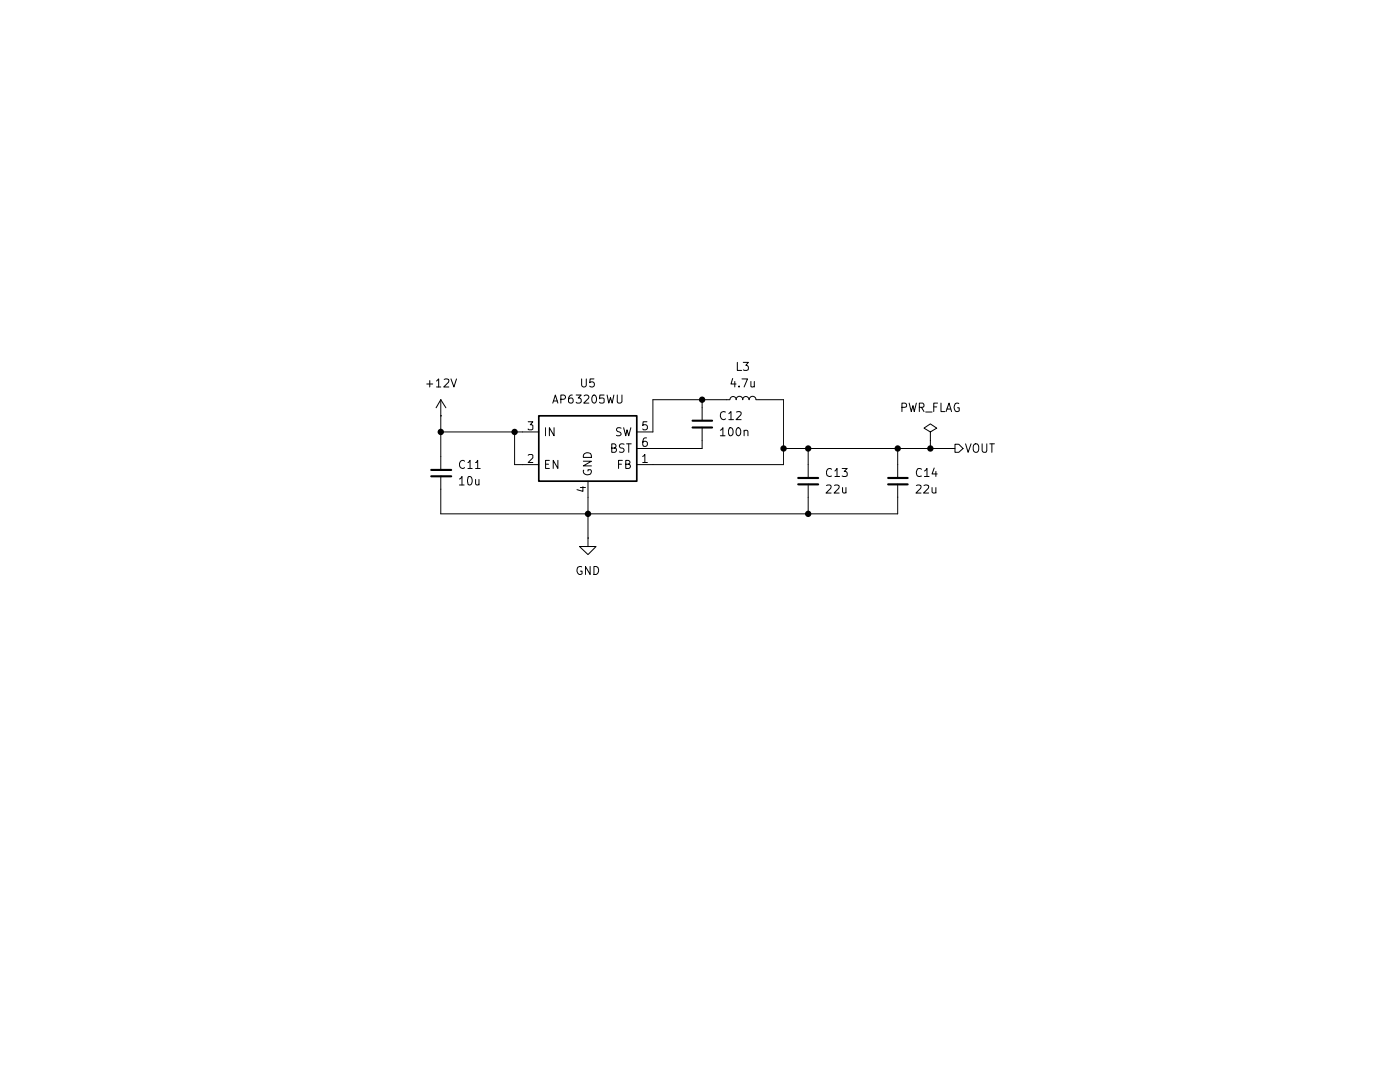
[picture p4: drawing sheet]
<svg xmlns="http://www.w3.org/2000/svg" width="279mm" height="216mm" viewBox="0 0 279 216" stroke-linecap="round" stroke-linejoin="round" font-family="sans-serif">
<path d="M159.3 95.4h4M159.3 96.6h4" fill="none" stroke="#000" stroke-width=".42"/>
<path d="M88 79.8l-1 1.6M88 79.8l1 1.6M88 79.8v3.2M88 83h.1M161.3 92.7v2.6M161.3 96.6v2.6M117.3 107.4v1.7h1.7l-1.7 1.6-1.6-1.6h1.6M117.3 107.4h.1" fill="none" stroke="#000" stroke-width=".2"/>
<path d="M190.6 88.6h.7l.9 .9-.9 .8h-.7z" fill="#fff"/>
<g fill="none" stroke="#000" stroke-width=".2">
<path d="M85.2 76.6h1.2M85.8 75.9v1.3M87.1 76l.4-.4v1.6M87.1 77.2h.9M88.6 75.7h.9l.1 .3-.1 .3-.9 .9h1M90 75.6l.6 1.6 .5-1.6M111.9 79.7l.8-.1 .2-.3-.1-.3-.3-.2h-.6v1.6M114.2 78.8a.68 .68 0 0 0-.7 .7v.7l.1 .1 .5 .1 .3-.2v-.4l-.3-.4-.5 .1-.1 .3M115 78.8h1l-.6 .6 .5 .2 .1 .6-.3 .2h-.6l-.1-.1M116.1 75.6v1.3l.3 .3 .4-.1 .2-.2v-1.3M116.6 79l.6-.2 .2 .2 .1 .3-1 1.1h1M118.3 79l.2-.2a.87 .87 0 0 1 .6 .8 .87 .87 0 0 1-.6 .8 1 1 0 0 1-.2-1.4z"/>
<path d="M118.5 75.6h-.7l-.1 .8 .2-.2 .5 .1 .2 .2-.1 .5-.2 .2-.6-.2M120.6 78.8h-.9l-.1 .8 .3-.2 .6 .1 .1 .8-.3 .1h-.4l-.3-.1M121.2 78.8l.3 1.6 .3-1.1 .4 1.1 .3-1.6M123.2 78.8l.1 1.5a.6 .6 0 0 0 .8-.1v-1.4M140.1 79.8v4.1M145.6 79.8h-15.3v6.4h-3.2M145.7 79.8a.64 .64 0 0 1 .6-.7 .64 .64 0 0 1 .6 .7M146.2 75.5l-.3 1.1h1M146.6 76.1v1.1M146.9 79.8a.68 .68 0 0 1 .7-.7 .68 .68 0 0 1 .7 .7 .61 .61 0 0 1 .6-.7 .61 .61 0 0 1 .6 .7M147.2 72.3v1.6h.8M147.5 77v.2"/>
<path d="M148.1 75.6h1.1l-.7 1.6M148.3 72.3h1.1l-.6 .6 .4 .1 .2 .2-.1 .6h-1M149.5 79.8a.68 .68 0 0 1 .7-.7 .68 .68 0 0 1 .7 .7M149.9 76.1v1l.4 .1 .2-.2M150.5 76.1v1.1M150.9 79.8h5.5v12.9h-29.3M88 95v7.5h91.2v-5.9M88 83v10.7M88 86.2h19.5M91.7 95.6l.5-.5v1.7M91.7 96.8h.9M92.7 92a.76 .76 0 0 0-1 .4 .76 .76 0 0 0 .3 1l.5 .1 .2-.2"/>
<path d="M93.4 95.2l.2-.1a.89 .89 0 0 1 .7 .8 .89 .89 0 0 1-.7 .9l-.2-.2zM93.4 92.3l.4-.4v1.6M93.4 93.5h.8M94.9 95.7v.8a.37 .37 0 0 0 .3 .3 .37 .37 0 0 0 .4-.2M94.9 92.3h.2l.2-.4v1.6M94.9 93.5h.9M95.6 95.7v1.1M102.7 86.2v6.5h4.8M105.4 84.2h.9l-.5 .6 .5 .1v.7l-.2 .2h-.5l-.2-.2M105.4 90.8l.3-.1h.4l.2 .1v.6l-.9 .9h.9M108.9 85.3v1.7M108.9 92.6h.6"/>
<path d="M109.6 91.9h-.7v1.6h.7M110.3 80.4l.5-1.6 .5 1.6M110.5 80h.8M110.6 85.3v1.7l-1-1.7v1.7M111.3 91.9v1.6l-.9-1.6v1.6M115.8 97.3h1M116.3 97.1v.9l-1.2-.3M116.4 92h1.6l-1.6 1h1.6M116.5 93.8a.77 .77 0 0 0 .7 1 .77 .77 0 0 0 .8-.8l-.1-.3h-.6v.3M116.5 90.7a.84 .84 0 0 1 1-.3 .84 .84 0 0 1 .5 .9h-1.6zM117.3 96v11.4M122.1 89.4l.7-.1 .1-.2v-.4l-.3-.1h-.5v1.7h.6l.2-.2 .1-.4-.1-.3h-.3"/>
<path d="M123.4 92.6h.6M124 85.4l-.7-.1-.3 .4 .3 .4 .6 .3 .1 .3-.4 .3-.6-.1M124.2 91.9h-.8v1.6M124.5 85.3l.4 1.7 .2-1.2 .4 1.2 .4-1.7M124.5 88.6a.6 .6 0 0 0-.9 .3l.1 .3 .3 .2a.44 .44 0 0 1 .5 .3 .44 .44 0 0 1-.3 .6l-.6-.1M124.9 92.6l.7-.1 .1-.2-.1-.3-.2-.1h-.5v1.6h.6l.2-.2 .1-.3-.4-.4M125.1 88.6h.9M125.5 88.6v1.7M128.3 91.1l.4-.4v1.6M128.3 92.3h.9M129 87.4h-.3a1.22 1.22 0 0 0-.2 1.7l.6-.2 .1-.6a.6 .6 0 0 0-.8-.2l-.1 .2M129.1 84.2h-.7l-.1 .7 .1-.1h.6l.2 .3v.4l-.3 .3h-.5l-.1-.2"/>
<path d="M140.1 85.3v4.2h-13M143.8 85.9l.5-.6v1.7M143.8 87h.9M144.8 82.2a.74 .74 0 0 0-.9 .2 .74 .74 0 0 0-.1 .9 .55 .55 0 0 0 1 .3M145.5 82.5l.4-.4v1.6M145.5 83.7h.9M145.5 85.4l.2-.1a.83 .83 0 0 1 .6 .8 .83 .83 0 0 1-.6 .9 1.19 1.19 0 0 1-.2-1.6zM147 82.2h.8l.1 .3-.1 .3-.9 .9h1M147.2 85.4l.1-.1a.87 .87 0 0 1 .6 .8 .87 .87 0 0 1-.6 .9 .99 .99 0 0 1-.1-1.6zM148.5 86l.3-.1h.4l.1 1.1M148.5 85.9v1.1M156.4 89.5h34.2"/>
<path d="M161.3 89.5v3.2M161.3 99.2v3.3M164.9 96.9l.7-.1 .2 .1 .1 .3-.1 .3-1 .9h1.1M165.9 93.6a.66 .66 0 0 0-.8 0 .66 .66 0 0 0-.2 .8l.2 .5 .4 .2 .4-.1M166.5 96.9h.9l.1 .3-.1 .3-.9 .9h1M166.6 94l.4-.5v1.6M166.6 95.1h1M168.1 93.5h1l-.6 .6 .5 .1v.8h-.9M168.1 97.3v.8a.37 .37 0 0 0 .4 .3 .37 .37 0 0 0 .3-.2M168.8 97.3v1.1M179.2 89.5v5.8M180 81.3l.8-.1v-.6l-.2-.2h-.6v1.7"/>
<path d="M181.4 80.4l.5 1.7 .3-1.2 .3 1.2 .4-1.7M182.9 96.9h.8l.1 .3-.1 .3-.9 .9h1M183.5 81.3l.8-.1a.52 .52 0 0 0-.2-.8h-.6v1.7M183.9 93.6l-.5-.1a.8 .8 0 0 0-.6 1 .8 .8 0 0 0 1.1 .5M183.9 81.3l.5 .8M184.4 96.9h.9v.3v.3l-1 .9h1M184.5 94l.5-.5v1.6M184.5 95.1h.9M184.7 82.2h1.3M185.7 86.2l1.2-.8-1.2-.8-1.3 .8 1.3 .8v1.7M185.7 87.9h.1M185.7 87.9v1.6"/>
<path d="M186 97.3l.1 1 .4 .1 .3-.2M186.4 81.2h.5M186.4 93.4l-.4 1.2h1M186.8 94.1v1M186.8 97.3v1.1M187.1 80.4h-.7v1.7M187.8 80.4v1.7h.8M188.8 82.1l.6-1.7 .5 1.7M189 81.6h.7M190.6 88.6h.7l.9 .9-.9 .8h-.7zM191.3 80.5l-.4-.1a.96 .96 0 0 0 0 1.7l.5-.1v-.6h-.3M192.7 88.6l.5 1.7 .6-1.7"/>
<path d="M194.3 88.8l.3-.2h.4a1.16 1.16 0 0 1 0 1.7 .6 .6 0 0 1-.8-.6zM196 88.6v1.3l.3 .4 .5-.1 .1-1.6M197.5 88.6h1M198 88.6v1.7M116.1 113.1a.78 .78 0 0 0-1 .5 .78 .78 0 0 0 .4 1h.3l.4-.1v-.5h-.4M117.8 113v1.6l-1-1.6v1.6M118.5 113a.81 .81 0 0 1 1 .8 .81 .81 0 0 1-1 .8z"/>
</g>
<path d="M86.1 93.8h3.9M86.1 95h3.9M138.2 83.9h3.9M138.2 85.3h3.9M177.2 95.4h3.9M177.2 96.6h3.9" fill="none" stroke="#000" stroke-width=".42"/>
<path d="M107.5 83h19.6v13h-19.6z" fill="none" stroke="#000" stroke-width=".34"/>
<g fill="#000">
<circle cx="140.1" cy="79.8" r=".64"/>
<circle cx="88" cy="86.2" r=".64"/>
<circle cx="102.7" cy="86.2" r=".64"/>
<circle cx="156.4" cy="89.5" r=".64"/>
<circle cx="161.3" cy="89.5" r=".64"/>
<circle cx="179.2" cy="89.5" r=".64"/>
<circle cx="185.7" cy="89.5" r=".64"/>
<circle cx="117.3" cy="102.5" r=".64"/>
<circle cx="161.3" cy="102.5" r=".64"/>
</g>
</svg>
